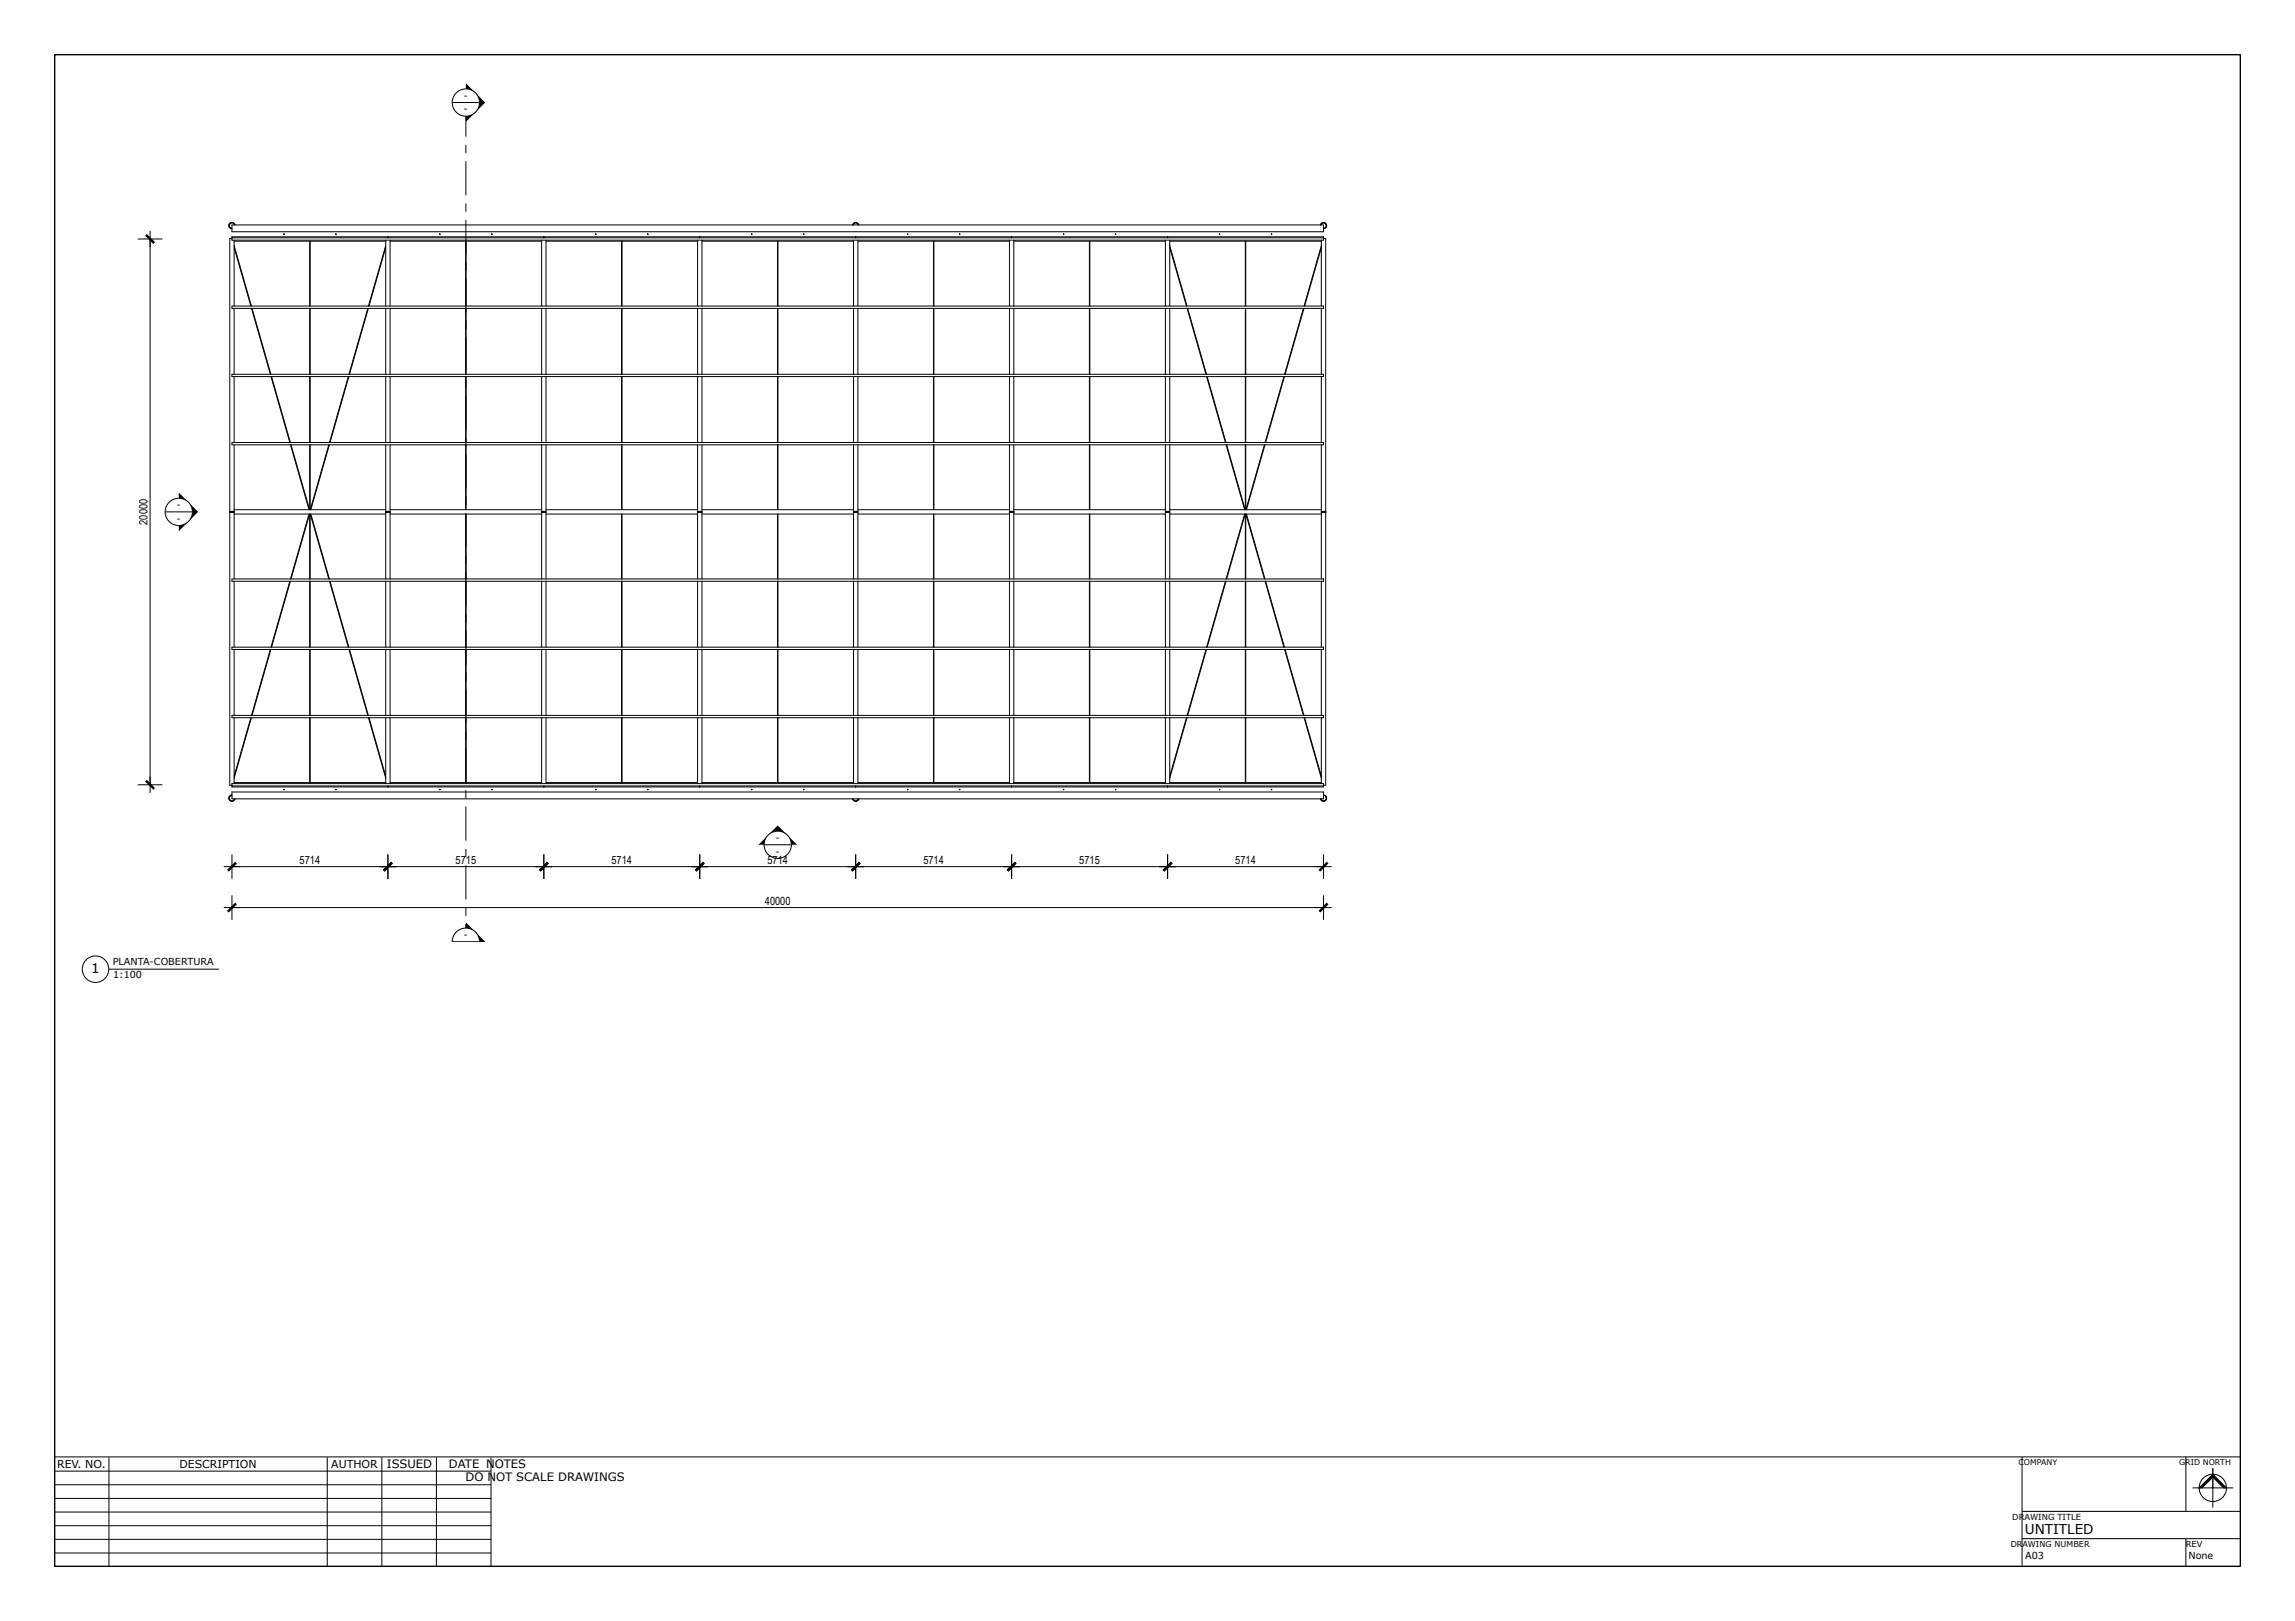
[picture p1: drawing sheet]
<svg xmlns="http://www.w3.org/2000/svg" width="841mm" height="594mm" viewBox="0 0 841 594" stroke-linecap="round" stroke-linejoin="round" font-family="sans-serif">
<defs><g id="words">
<g font-size="5">
<text x="33.4" y="356.6">1</text>
<text x="742" y="562">UNTITLED</text>
</g>
<g font-size="4.2">
<text x="141.8" y="537.8">ISSUED</text>
<text x="164.5" y="537.8">DATE NOTES</text>
<text x="170.6" y="542.8">DO NOT SCALE DRAWINGS</text>
</g>
<g font-size="4.1">
<text x="170.2" y="36.1">-</text>
<text x="170.2" y="41.1">-</text>
<text x="65" y="186.1">-</text>
<text x="65" y="191.1">-</text>
<text x="54" y="192.3" transform="rotate(-90 54 192.3)">20000</text>
<text x="284.4" y="308.1">-</text>
<text x="109.8" y="316.6">5714</text>
<text x="166.9" y="316.6">5715</text>
<text x="224.1" y="316.6">5714</text>
<text x="281.2" y="316.6">5714</text>
<text x="284.4" y="313.1">-</text>
<text x="338.4" y="316.6">5714</text>
<text x="395.5" y="316.6">5715</text>
<text x="452.7" y="316.6">5714</text>
<text x="280.3" y="331.6">40000</text>
<text x="170.2" y="343.6">-</text>
</g>
<g font-size="4">
<text x="20.9" y="537.8">REV. NO.</text>
<text x="65.7" y="537.8">DESCRIPTION</text>
<text x="121.4" y="537.8">AUTHOR</text>
</g>
<g font-size="3.5">
<text x="41.3" y="353.7">PLANTA-COBERTURA</text>
<text x="41.5" y="358.6">1:100</text>
<text x="742.1" y="571.1">A03</text>
<text x="802" y="571.1">None</text>
</g>
<g font-size="3.1">
<text x="737.4" y="557">DRAWING TITLE</text>
<text x="800.9" y="567">REV</text>
</g>
<text font-size="3" x="736.8" y="567">DRAWING NUMBER</text>
<g font-size="2.9">
<text x="739.6" y="536.7">COMPANY</text>
<text x="798.6" y="536.7">GRID NORTH</text>
</g>
</g></defs>
<path d="M20 20h801v554h-801zM810.9 538.1v7.1" fill="none" stroke="#000" stroke-width=".5"/>
<g fill="none" stroke="#000" stroke-width=".37">
<path d="M85 87.4h-.8v200.3h.8M85 86.8h400v1.2h-400zM85 87.1h400M85.8 88v24.2M85.8 88.4h55.5M113.5 88.4v23.8M113.7 88.4v23.8M141.3 88v24.2M142.1 86.8v.3M142.9 88v24.2M142.9 88.4h55.6M170.6 88.4v23.8"/>
<path d="M170.8 88.4v23.8M198.5 88v24.2M199.3 86.8v.3M200.1 88v24.2M200.1 88.4h55.5M227.8 88.4v23.8M227.9 88.4v23.8M255.6 88v24.2M256.4 86.8v.3M257.2 88v24.2M257.2 88.4h55.6M284.9 88.4v23.8"/>
<path d="M285.1 88.4v23.8M312.8 88v24.2M313.6 86.8v.3M314.4 88v24.2M314.4 88.4h55.5M342.1 88.4v23.8M342.2 88.4v23.8M369.9 88v24.2M370.7 86.8v.3M371.5 88v24.2M371.5 88.4h55.6M399.2 88.4v23.8"/>
<path d="M399.4 88.4v23.8M427.1 88v24.2M427.9 86.8v.3M428.7 88v24.2M428.7 88.4h55.5M456.3 88.4v23.8M456.5 88.4v23.8M484.2 88v24.2M485 87.4h.8v200.3h-.8M85 112.2h400v.8h-400zM85.8 113v24.1M113.5 113v24.1"/>
<path d="M113.7 113v24.1M141.3 113v24.1M142.9 113v24.1M170.6 113v24.1M170.8 113v24.1M198.5 113v24.1M200.1 113v24.1M227.8 113v24.1M227.9 113v24.1M255.6 113v24.1M257.2 113v24.1M284.9 113v24.1"/>
<path d="M285.1 113v24.1M312.8 113v24.1M314.4 113v24.1M342.1 113v24.1M342.2 113v24.1M369.9 113v24.1M371.5 113v24.1M399.2 113v24.1M399.4 113v24.1M427.1 113v24.1M428.7 113v24.1M456.3 113v24.1"/>
<path d="M456.5 113v24.1M484.2 113v24.1M85 137.1h400v.9h-400zM85.8 138v24.1M113.5 138v24.1M113.7 138v24.1M141.3 138v24.1M142.9 138v24.1M170.6 138v24.1M170.8 138v24.1M198.5 138v24.1M200.1 138v24.1"/>
<path d="M227.8 138v24.1M227.9 138v24.1M255.6 138v24.1M257.2 138v24.1M284.9 138v24.1M285.1 138v24.1M312.8 138v24.1M314.4 138v24.1M342.1 138v24.1M342.2 138v24.1M369.9 138v24.1M371.5 138v24.1"/>
<path d="M399.2 138v24.1M399.4 138v24.1M427.1 138v24.1M428.7 138v24.1M456.3 138v24.1M456.5 138v24.1M484.2 138v24.1M85 162.1h400v.9h-400zM85.8 163v24.4h-1.6M113.5 163v23.8M113.7 163v23.8M141.3 163v24.4h1.6v-24.4"/>
<path d="M170.6 163v23.8M170.8 163v23.8M198.5 163v24.4h1.6v-24.4M227.8 163v23.8M227.9 163v23.8M255.6 163v24.4h1.6v-24.4M284.9 163v23.8M285.1 163v23.8M312.8 163v24.4h1.6v-24.4M342.1 163v23.8M342.2 163v23.8M369.9 163v24.4h1.6v-24.4"/>
<path d="M399.2 163v23.8M399.4 163v23.8M427.1 163v24.4h1.6v-24.4M456.3 163v23.8M456.5 163v23.8M484.2 163v24.4h1.6M84.2 187.7h1.6v24.5M85 187.4v.3M85.8 188.4h55.5M85.8 186.8h55.5M113.5 188.4v23.8M113.7 188.4v23.8"/>
<path d="M142.1 187.4v.1M142.1 187.7h.1M142.2 187.4v.3M142.9 188.4h55.6M142.9 186.8h55.6M170.6 188.4v23.8M170.8 188.4v23.8M199.2 187.4v.3M199.3 187.4v.1M199.3 187.7h.1M200.1 188.4h55.5M200.1 186.8h55.5"/>
<path d="M227.8 188.4v23.8M227.9 188.4v23.8M256.4 187.4v.3M257.2 188.4h55.6M257.2 186.8h55.6M284.9 188.4v23.8M285.1 188.4v23.8M313.5 187.4v.1M313.5 187.7h.1M313.6 187.4v.3M314.4 188.4h55.5M314.4 186.8h55.5"/>
<path d="M342.1 188.4v23.8M342.2 188.4v23.8M370.7 187.4v.1M370.7 187.7h.1M370.8 187.4v.3M371.5 188.4h55.6M371.5 186.8h55.6M399.2 188.4v23.8M399.4 188.4v23.8M427.8 187.4v.3M427.9 187.4v.1M427.9 187.7h.1"/>
<path d="M428.7 188.4h55.5M428.7 186.8h55.5M456.3 188.4v23.8M456.5 188.4v23.8M485 187.4v.3M485.8 187.7h-1.6v24.5M85 212.2h400v.8h-400zM85.8 213v24.1M113.5 213v24.1M113.7 213v24.1M141.3 212.2v-24.5h1.6v24.5M141.3 213v24.1"/>
<path d="M142.9 213v24.1M170.6 213v24.1M170.8 213v24.1M198.5 212.2v-24.5h1.6v24.5M198.5 213v24.1M200.1 213v24.1M227.8 213v24.1M227.9 213v24.1M255.6 212.2v-24.5h1.6v24.5M255.6 213v24.1M257.2 213v24.1M284.9 213v24.1"/>
<path d="M285.1 213v24.1M312.8 212.2v-24.5h1.6v24.5M312.8 213v24.1M314.4 213v24.1M342.1 213v24.1M342.2 213v24.1M369.9 212.2v-24.5h1.6v24.5M369.9 213v24.1M371.5 213v24.1M399.2 213v24.1M399.4 213v24.1M427.1 212.2v-24.5h1.6v24.5"/>
<path d="M427.1 213v24.1M428.7 213v24.1M456.3 213v24.1M456.5 213v24.1M484.2 213v24.1M85 237.1h400v.9h-400zM85.8 238v24.1M113.5 238v24.1M113.7 238v24.1M141.3 238v24.1M142.9 238v24.1M170.6 238v24.1"/>
<path d="M170.8 238v24.1M198.5 238v24.1M200.1 238v24.1M227.8 238v24.1M227.9 238v24.1M255.6 238v24.1M257.2 238v24.1M284.9 238v24.1M285.1 238v24.1M312.8 238v24.1M314.4 238v24.1M342.1 238v24.1"/>
<path d="M342.2 238v24.1M369.9 238v24.1M371.5 238v24.1M399.2 238v24.1M399.4 238v24.1M427.1 238v24.1M428.7 238v24.1M456.3 238v24.1M456.5 238v24.1M484.2 238v24.1M85 262.1h400v.9h-400zM85.8 263v24.2"/>
<path d="M113.5 263v23.8M113.7 263v23.8M141.3 263v24.2M142.9 263v24.2M170.6 263v23.8M170.8 263v23.8M198.5 263v24.2M200.1 263v24.2M227.8 263v23.8M227.9 263v23.8M255.6 263v24.2M257.2 263v24.2"/>
<path d="M284.9 263v23.8M285.1 263v23.8M312.8 263v24.2M314.4 263v24.2M342.1 263v23.8M342.2 263v23.8M369.9 263v24.2M371.5 263v24.2M399.2 263v23.8M399.4 263v23.8M427.1 263v24.2M428.7 263v24.2"/>
<path d="M456.3 263v23.8M456.5 263v23.8M484.2 263v24.2M84.9 291.3h.1M85 287.2h400v1.2h-400zM85 288h400M85.8 286.8h55.5M142.1 288v.4M142.9 286.8h55.6M199.3 288v.4M200.1 286.8h55.5M256.4 288v.4"/>
<path d="M257.2 286.8h55.6M313.6 288v.4M314.4 286.8h55.5M370.7 288v.4M371.5 286.8h55.6M427.9 288v.4M428.7 286.8h55.5M19.8 539.1h160.1M20 533.9h801M39.9 534.1v40.1M119.9 534.1v40.1M139.9 534.1v40"/>
<path d="M159.9 534.1v40.1M179.9 534.1v40.1M741 533.8v39.9M801 533.8v20.2M19.8 544.1h160.1M19.8 549.1h160.1M19.8 554.1h160.1M19.8 559.1h160.1M741 553.8h80M803.6 545.2h14.6M810.9 545.2v7.1zM19.8 564.1h160.1"/>
<path d="M19.8 569.1h160.1M741 563.8h80M801 563.8v10.2"/>
<circle cx="810.9" cy="545.2" r="5"/>
</g>
<path d="M805.9 545.2l5-5 5 5h-1.1l-3.9-3.9-4 3.9z" fill="#000" stroke="#000" stroke-width=".37"/>
<g fill="#fff" stroke="#000" stroke-width=".37">
<path d="M84.6 291.4l.3-.1z"/>
<path d="M84.3 291.5l.3-.1z"/>
<path d="M84.1 291.7l.2-.2z"/>
<path d="M84.1 291.7l-.1 .2z"/>
<path d="M84 291.9l-.1 .3z"/>
<path d="M83.9 292.2l-.1 .3z"/>
<path d="M83.8 292.5l.1 .3z"/>
<path d="M83.9 292.8l.1 .2z"/>
<path d="M84 293l.1 .2z"/>
<path d="M84.1 293.2l.2 .2z"/>
<path d="M84.3 293.4l.3 .1z"/>
<path d="M84.6 293.5l.3 .1z"/>
</g>
<path d="M84.9 293.6h.2" fill="none" stroke="#000" stroke-width=".37"/>
<g fill="#fff" stroke="#000" stroke-width=".37">
<path d="M85.1 293.6l.3-.1z"/>
<path d="M85.4 293.5l.3-.1z"/>
<path d="M85.7 293.4l.2-.2z"/>
<path d="M86 293l-.1 .2z"/>
<path d="M86.1 292.8l-.1 .2z"/>
</g>
<path d="M84.9 291.5h.1" fill="none" stroke="#000" stroke-width=".37"/>
<g fill="#fff" stroke="#000" stroke-width=".37">
<path d="M84.6 291.5h.3z"/>
<path d="M84.4 291.7l.2-.2z"/>
<path d="M84.3 291.8l.1-.1z"/>
<path d="M84.3 291.8l-.2 .2z"/>
<path d="M84.1 292l-.1 .2z"/>
<path d="M84 292.2v.3z"/>
<path d="M84 292.5v.2z"/>
<path d="M84 292.7l.1 .2z"/>
<path d="M84.1 292.9l.2 .2z"/>
<path d="M84.3 293.1l.1 .2z"/>
<path d="M84.4 293.3l.2 .1z"/>
<path d="M84.6 293.4l.3 .1z"/>
</g>
<path d="M84.9 293.5h.2" fill="none" stroke="#000" stroke-width=".37"/>
<g fill="#fff" stroke="#000" stroke-width=".37">
<path d="M85.1 293.5l.3-.1z"/>
<path d="M85.4 293.4l.2-.1z"/>
<path d="M85.6 293.3l.1-.2z"/>
<path d="M85.9 292.9l-.2 .2z"/>
<path d="M86 292.7l-.1 .2z"/>
<path d="M86 82.1l.1 .3z"/>
<path d="M85.9 81.9l.1 .2z"/>
<path d="M85.7 81.7l.2 .2z"/>
<path d="M85.4 81.6l.3 .1z"/>
<path d="M85.1 81.5l.3 .1z"/>
</g>
<path d="M84.9 81.5h.2" fill="none" stroke="#000" stroke-width=".37"/>
<g fill="#fff" stroke="#000" stroke-width=".37">
<path d="M84.6 81.6l.3-.1z"/>
<path d="M84.3 81.7l.3-.1z"/>
<path d="M84.1 81.9l.2-.2z"/>
<path d="M84.1 81.9l-.1 .2z"/>
<path d="M84 82.1l-.1 .3z"/>
<path d="M83.9 82.4l-.1 .3z"/>
<path d="M83.8 82.7l.1 .2z"/>
<path d="M83.9 82.9l.1 .3z"/>
<path d="M84 83.2l.1 .2z"/>
<path d="M84.1 83.4l.2 .2z"/>
<path d="M84.3 83.6l.3 .2z"/>
<path d="M84.6 83.8h.3z"/>
</g>
<path d="M84.9 83.8h.1M85 82.4h400v2.5h-400zM85 290.2h400v2.5h-400z" fill="none" stroke="#000" stroke-width=".37"/>
<g fill="#fff" stroke="#000" stroke-width=".37">
<path d="M85.9 82.2l.1 .2z"/>
<path d="M85.7 82l.2 .2z"/>
<path d="M85.6 81.9l.1 .1z"/>
<path d="M85.4 81.7l.2 .2z"/>
<path d="M85.1 81.7h.3z"/>
</g>
<path d="M84.9 81.7h.2" fill="none" stroke="#000" stroke-width=".37"/>
<g fill="#fff" stroke="#000" stroke-width=".37">
<path d="M84.6 81.7h.3z"/>
<path d="M84.4 81.9l.2-.2z"/>
<path d="M84.3 82l.1-.1z"/>
<path d="M84.3 82l-.2 .2z"/>
<path d="M84.1 82.2l-.1 .2z"/>
<path d="M84 82.4v.3z"/>
<path d="M84 82.7v.2z"/>
<path d="M84 82.9l.1 .2z"/>
<path d="M84.1 83.1l.2 .2z"/>
<path d="M84.3 83.3l.1 .2z"/>
<path d="M84.4 83.5l.2 .1z"/>
<path d="M84.6 83.6l.3 .1z"/>
</g>
<path d="M84.9 83.7h.1" fill="none" stroke="#000" stroke-width=".37"/>
<g fill="#fff" stroke="#000" stroke-width=".37">
<path d="M312.6 292.7l.1 .2z"/>
<path d="M312.7 292.9l.1 .2z"/>
<path d="M312.8 293.1l.2 .2z"/>
<path d="M313 293.3l.2 .1z"/>
<path d="M313.2 293.4l.3 .1z"/>
</g>
<path d="M313.5 293.5h.2" fill="none" stroke="#000" stroke-width=".37"/>
<g fill="#fff" stroke="#000" stroke-width=".37">
<path d="M313.7 293.5l.2-.1z"/>
<path d="M313.9 293.4l.2-.1z"/>
<path d="M314.1 293.3l.2-.2z"/>
<path d="M314.5 292.9l-.2 .2z"/>
<path d="M314.5 292.7v.2z"/>
<path d="M312.5 292.8l.1 .2z"/>
<path d="M312.6 293l.1 .2z"/>
<path d="M312.7 293.2l.2 .2z"/>
<path d="M312.9 293.4l.3 .1z"/>
<path d="M313.2 293.5l.2 .1z"/>
</g>
<path d="M313.4 293.6h.3" fill="none" stroke="#000" stroke-width=".37"/>
<g fill="#fff" stroke="#000" stroke-width=".37">
<path d="M313.7 293.6l.3-.1z"/>
<path d="M314 293.5l.2-.1z"/>
<path d="M314.2 293.4l.2-.2z"/>
<path d="M314.6 293l-.2 .2z"/>
<path d="M314.7 292.8l-.1 .2z"/>
<path d="M314.6 82.1l.1 .3z"/>
<path d="M314.4 81.9l.2 .2z"/>
<path d="M314.2 81.7l.2 .2z"/>
<path d="M314 81.6l.2 .1z"/>
<path d="M313.7 81.5l.3 .1z"/>
</g>
<path d="M313.4 81.5h.3" fill="none" stroke="#000" stroke-width=".37"/>
<g fill="#fff" stroke="#000" stroke-width=".37">
<path d="M313.2 81.6l.2-.1z"/>
<path d="M312.9 81.7l.3-.1z"/>
<path d="M312.7 81.9l.2-.2z"/>
<path d="M312.7 81.9l-.1 .2z"/>
<path d="M312.6 82.1l-.1 .3z"/>
<path d="M486.1 292.2v.3z"/>
<path d="M486 291.9l.1 .3z"/>
<path d="M485.9 291.7l.1 .2z"/>
<path d="M485.7 291.5l.2 .2z"/>
<path d="M485.4 291.4l.3 .1z"/>
<path d="M485.1 291.3l.3 .1z"/>
</g>
<path d="M485 291.3h.1" fill="none" stroke="#000" stroke-width=".37"/>
<g fill="#fff" stroke="#000" stroke-width=".37">
<path d="M483.9 292.8l.1 .2z"/>
<path d="M484 293l.1 .2z"/>
<path d="M484.1 293.2l.2 .2z"/>
<path d="M484.3 293.4l.3 .1z"/>
<path d="M484.6 293.5l.3 .1z"/>
</g>
<path d="M484.9 293.6h.2" fill="none" stroke="#000" stroke-width=".37"/>
<g fill="#fff" stroke="#000" stroke-width=".37">
<path d="M485.1 293.6l.3-.1z"/>
<path d="M485.4 293.5l.3-.1z"/>
<path d="M485.7 293.4l.2-.2z"/>
<path d="M486 293l-.1 .2z"/>
<path d="M486.1 292.8l-.1 .2z"/>
<path d="M486.1 292.5v.3z"/>
<path d="M314.5 82.2v.2z"/>
<path d="M314.3 82l.2 .2z"/>
<path d="M314.1 81.9l.2 .1z"/>
<path d="M313.9 81.7l.2 .2z"/>
<path d="M313.7 81.7h.2z"/>
</g>
<path d="M313.5 81.7h.2" fill="none" stroke="#000" stroke-width=".37"/>
<g fill="#fff" stroke="#000" stroke-width=".37">
<path d="M313.2 81.7h.3z"/>
<path d="M313 81.9l.2-.2z"/>
<path d="M312.8 82l.2-.1z"/>
<path d="M312.8 82l-.1 .2z"/>
<path d="M312.7 82.2l-.1 .2z"/>
<path d="M486 292.2v.3z"/>
<path d="M485.9 292l.1 .2z"/>
<path d="M485.7 291.8l.2 .2z"/>
<path d="M485.6 291.7l.1 .1z"/>
<path d="M485.4 291.5l.2 .2z"/>
<path d="M485.1 291.5h.3z"/>
</g>
<path d="M485 291.5h.1" fill="none" stroke="#000" stroke-width=".37"/>
<g fill="#fff" stroke="#000" stroke-width=".37">
<path d="M484 292.7l.1 .2z"/>
<path d="M484.1 292.9l.2 .2z"/>
<path d="M484.3 293.1l.1 .2z"/>
<path d="M484.4 293.3l.2 .1z"/>
<path d="M484.6 293.4l.3 .1z"/>
</g>
<path d="M484.9 293.5h.2" fill="none" stroke="#000" stroke-width=".37"/>
<g fill="#fff" stroke="#000" stroke-width=".37">
<path d="M485.1 293.5l.3-.1z"/>
<path d="M485.4 293.4l.2-.1z"/>
<path d="M485.6 293.3l.1-.2z"/>
<path d="M485.9 292.9l-.2 .2z"/>
<path d="M486 292.7l-.1 .2z"/>
<path d="M486 292.5v.2z"/>
<path d="M486.1 82.4v.3z"/>
<path d="M486 82.1l.1 .3z"/>
<path d="M485.9 81.9l.1 .2z"/>
<path d="M485.7 81.7l.2 .2z"/>
<path d="M485.4 81.6l.3 .1z"/>
<path d="M485.1 81.5l.3 .1z"/>
</g>
<path d="M484.9 81.5h.2" fill="none" stroke="#000" stroke-width=".37"/>
<g fill="#fff" stroke="#000" stroke-width=".37">
<path d="M484.6 81.6l.3-.1z"/>
<path d="M484.3 81.7l.3-.1z"/>
<path d="M484.1 81.9l.2-.2z"/>
<path d="M484.1 81.9l-.1 .2z"/>
<path d="M484 82.1l-.1 .3z"/>
</g>
<path d="M485 83.8h.1" fill="none" stroke="#000" stroke-width=".37"/>
<g fill="#fff" stroke="#000" stroke-width=".37">
<path d="M485.1 83.8h.3z"/>
<path d="M485.4 83.8l.3-.2z"/>
<path d="M485.7 83.6l.2-.2z"/>
<path d="M486 83.2l-.1 .2z"/>
<path d="M486.1 82.9l-.1 .3z"/>
<path d="M486.1 82.7v.2z"/>
<path d="M486 82.4v.3z"/>
<path d="M485.9 82.2l.1 .2z"/>
<path d="M485.7 82l.2 .2z"/>
<path d="M485.6 81.9l.1 .1z"/>
<path d="M485.4 81.7l.2 .2z"/>
<path d="M485.1 81.7h.3z"/>
</g>
<path d="M484.9 81.7h.2" fill="none" stroke="#000" stroke-width=".37"/>
<g fill="#fff" stroke="#000" stroke-width=".37">
<path d="M484.6 81.7h.3z"/>
<path d="M484.4 81.9l.2-.2z"/>
<path d="M484.3 82l.1-.1z"/>
<path d="M484.3 82l-.2 .2z"/>
<path d="M484.1 82.2l-.1 .2z"/>
</g>
<path d="M485 83.7h.1" fill="none" stroke="#000" stroke-width=".37"/>
<g fill="#fff" stroke="#000" stroke-width=".37">
<path d="M485.1 83.7l.3-.1z"/>
<path d="M485.4 83.6l.2-.1z"/>
<path d="M485.6 83.5l.1-.2z"/>
<path d="M485.9 83.1l-.2 .2z"/>
<path d="M486 82.9l-.1 .2z"/>
<path d="M486 82.7v.2z"/>
</g>
<path d="M104 289.4h.1" fill="none" stroke="#000" stroke-width=".37"/>
<path d="M104 289.3h.1" fill="none" stroke="#000" stroke-width=".37"/>
<path d="M104 85.9h.1" fill="none" stroke="#000" stroke-width=".37"/>
<path d="M104 85.8h.1" fill="none" stroke="#000" stroke-width=".37"/>
<path d="M123.1 289.4h.1" fill="none" stroke="#000" stroke-width=".37"/>
<path d="M123.1 289.3h.1" fill="none" stroke="#000" stroke-width=".37"/>
<path d="M123.1 85.9h.1" fill="none" stroke="#000" stroke-width=".37"/>
<path d="M123.1 85.8h.1" fill="none" stroke="#000" stroke-width=".37"/>
<path d="M161.2 289.4h.1" fill="none" stroke="#000" stroke-width=".37"/>
<path d="M161.2 289.3h.1" fill="none" stroke="#000" stroke-width=".37"/>
<path d="M161.2 85.9h.1" fill="none" stroke="#000" stroke-width=".37"/>
<path d="M161.2 85.8h.1" fill="none" stroke="#000" stroke-width=".37"/>
<path d="M180.2 85.9h.1" fill="none" stroke="#000" stroke-width=".37"/>
<path d="M180.2 85.8h.1" fill="none" stroke="#000" stroke-width=".37"/>
<path d="M180.2 289.4h.1" fill="none" stroke="#000" stroke-width=".37"/>
<path d="M180.2 289.3h.1" fill="none" stroke="#000" stroke-width=".37"/>
<path d="M218.3 289.4h.1" fill="none" stroke="#000" stroke-width=".37"/>
<path d="M218.3 289.3h.1" fill="none" stroke="#000" stroke-width=".37"/>
<path d="M218.3 85.9h.1" fill="none" stroke="#000" stroke-width=".37"/>
<path d="M218.3 85.8h.1" fill="none" stroke="#000" stroke-width=".37"/>
<path d="M237.3 289.4h.1" fill="none" stroke="#000" stroke-width=".37"/>
<path d="M237.3 289.3h.1" fill="none" stroke="#000" stroke-width=".37"/>
<path d="M237.3 85.9h.1" fill="none" stroke="#000" stroke-width=".37"/>
<path d="M237.3 85.8h.1" fill="none" stroke="#000" stroke-width=".37"/>
<path d="M275.4 289.4h.1" fill="none" stroke="#000" stroke-width=".37"/>
<path d="M275.4 289.3h.1" fill="none" stroke="#000" stroke-width=".37"/>
<path d="M275.4 85.9h.1" fill="none" stroke="#000" stroke-width=".37"/>
<path d="M275.4 85.8h.1" fill="none" stroke="#000" stroke-width=".37"/>
<path d="M332.6 289.4h.1" fill="none" stroke="#000" stroke-width=".37"/>
<path d="M332.6 289.3h.1" fill="none" stroke="#000" stroke-width=".37"/>
<path d="M294.5 85.9h.1" fill="none" stroke="#000" stroke-width=".37"/>
<path d="M294.5 85.8h.1" fill="none" stroke="#000" stroke-width=".37"/>
<path d="M294.5 289.4h.1" fill="none" stroke="#000" stroke-width=".37"/>
<path d="M294.5 289.3h.1" fill="none" stroke="#000" stroke-width=".37"/>
<path d="M332.6 85.9h.1" fill="none" stroke="#000" stroke-width=".37"/>
<path d="M332.6 85.8h.1" fill="none" stroke="#000" stroke-width=".37"/>
<path d="M351.6 289.4h.1" fill="none" stroke="#000" stroke-width=".37"/>
<path d="M351.6 289.3h.1" fill="none" stroke="#000" stroke-width=".37"/>
<path d="M351.6 85.9h.1" fill="none" stroke="#000" stroke-width=".37"/>
<path d="M351.6 85.8h.1" fill="none" stroke="#000" stroke-width=".37"/>
<path d="M389.7 289.4h.1" fill="none" stroke="#000" stroke-width=".37"/>
<path d="M389.7 289.3h.1" fill="none" stroke="#000" stroke-width=".37"/>
<path d="M389.7 85.9h.1" fill="none" stroke="#000" stroke-width=".37"/>
<path d="M389.7 85.8h.1" fill="none" stroke="#000" stroke-width=".37"/>
<path d="M408.8 289.4h.1" fill="none" stroke="#000" stroke-width=".37"/>
<path d="M408.8 289.3h.1" fill="none" stroke="#000" stroke-width=".37"/>
<path d="M408.8 85.9h.1" fill="none" stroke="#000" stroke-width=".37"/>
<path d="M408.8 85.8h.1" fill="none" stroke="#000" stroke-width=".37"/>
<path d="M446.9 289.4h.1" fill="none" stroke="#000" stroke-width=".37"/>
<path d="M446.9 289.3h.1" fill="none" stroke="#000" stroke-width=".37"/>
<path d="M465.9 85.9h.1" fill="none" stroke="#000" stroke-width=".37"/>
<path d="M465.9 85.8h.1" fill="none" stroke="#000" stroke-width=".37"/>
<g fill="#fff" stroke="#000" stroke-width=".37">
<path d="M463.3 163l-6.7 23.8z"/>
<path d="M470.5 138l-6.9 24.1z"/>
<path d="M477.6 113l-6.9 24.1z"/>
<path d="M484.2 90l-6.3 22.2z"/>
<path d="M456.1 188.4l-6.8 23.8z"/>
<path d="M449.1 213l-6.9 24.1z"/>
<path d="M441.9 238l-6.9 24.1z"/>
<path d="M434.8 263l-6.1 21.4z"/>
<path d="M435 263l-6.3 22.1z"/>
<path d="M442.1 238l-6.9 24.1z"/>
<path d="M449.3 213l-6.9 24.1z"/>
<path d="M456.3 188.4l-6.8 23.8z"/>
<path d="M463.6 163l-6.8 23.8z"/>
<path d="M470.7 138l-6.9 24.1z"/>
<path d="M477.8 113l-6.9 24.1z"/>
<path d="M484.2 90.7l-6.1 21.5z"/>
<path d="M106.4 163l6.8 23.8z"/>
<path d="M99.3 138l6.9 24.1z"/>
<path d="M92.2 113l6.9 24.1z"/>
<path d="M85.8 90.7l6.1 21.5z"/>
<path d="M113.7 188.4l6.8 23.8z"/>
<path d="M120.7 213l6.9 24.1z"/>
<path d="M127.9 238l6.9 24.1z"/>
<path d="M135 263l6.3 22.1z"/>
<path d="M135.2 263l6.1 21.4z"/>
<path d="M128.1 238l6.9 24.1z"/>
<path d="M120.9 213l6.9 24.1z"/>
<path d="M113.9 188.4l6.8 23.8z"/>
<path d="M106.7 163l6.7 23.8z"/>
<path d="M99.5 138l6.9 24.1z"/>
<path d="M92.4 113l6.9 24.1z"/>
<path d="M85.8 90l6.3 22.2z"/>
<path d="M120.5 163l-6.8 23.8z"/>
<path d="M127.6 138l-6.9 24.1z"/>
<path d="M134.8 113l-6.9 24.1z"/>
<path d="M141.3 90l-6.3 22.2z"/>
<path d="M113.2 188.4l-6.8 23.8z"/>
<path d="M106.2 213l-6.9 24.1z"/>
<path d="M99.1 238l-6.9 24.1z"/>
<path d="M91.9 263l-6.1 21.4z"/>
<path d="M92.1 263l-6.3 22.1z"/>
<path d="M99.3 238l-6.9 24.1z"/>
<path d="M106.4 213l-6.9 24.1z"/>
<path d="M113.4 188.4l-6.7 23.8z"/>
<path d="M120.7 163l-6.8 23.8z"/>
<path d="M127.8 138l-6.9 24.1z"/>
<path d="M135 113l-6.9 24.1z"/>
<path d="M141.3 90.7l-6.1 21.5z"/>
<path d="M449.3 163l6.8 23.8z"/>
<path d="M442.2 138l6.9 24.1z"/>
<path d="M435 113l6.9 24.1z"/>
<path d="M428.7 90.7l6.1 21.5z"/>
<path d="M456.6 188.4l6.7 23.8z"/>
<path d="M463.6 213l6.9 24.1z"/>
<path d="M470.7 238l6.9 24.1z"/>
<path d="M477.9 263l6.3 22.1z"/>
<path d="M478.1 263l6.1 21.4z"/>
<path d="M470.9 238l6.9 24.1z"/>
<path d="M463.8 213l6.9 24.1z"/>
<path d="M456.8 188.4l6.8 23.8z"/>
<path d="M449.5 163l6.8 23.8z"/>
<path d="M442.4 138l6.9 24.1z"/>
<path d="M435.2 113l6.9 24.1z"/>
<path d="M428.7 90l6.3 22.2z"/>
</g>
<path d="M446.9 85.9h.1" fill="none" stroke="#000" stroke-width=".37"/>
<path d="M446.9 85.8h.1" fill="none" stroke="#000" stroke-width=".37"/>
<path d="M465.9 289.4h.1" fill="none" stroke="#000" stroke-width=".37"/>
<path d="M465.9 289.3h.1" fill="none" stroke="#000" stroke-width=".37"/>
<path d="M277.9 309.6l7.1-7.1 7.1 7.1z" fill="#000"/>
<circle cx="285" cy="309.6" r="5" fill="#fff" stroke="#000" stroke-width=".37"/>
<path d="M280 309.6h10" fill="none" stroke="#000" stroke-width=".37"/>
<path d="M65.5 180.5l7.1 7.1-7.1 7z" fill="#000"/>
<circle cx="65.5" cy="187.6" r="5" fill="#fff" stroke="#000" stroke-width=".37"/>
<path d="M60.5 187.6h10" fill="none" stroke="#000" stroke-width=".37"/>
<path d="M170.7 37.6v307.5" fill="none" stroke="#000" stroke-width=".37" stroke-dasharray="12.5 3 3 3" stroke-linecap="butt"/>
<path d="M170.7 30.5l7.1 7.1-7.1 7z" fill="#000"/>
<circle cx="170.7" cy="37.6" r="5" fill="#fff" stroke="#000" stroke-width=".37"/>
<path d="M165.7 37.6h10" fill="none" stroke="#000" stroke-width=".37"/>
<path d="M170.7 338l7.1 7.1-7.1 .1z" fill="#000"/>
<path d="M166.9 341.9a4.9 4.9 0 0 1 5.6-1.5 4.9 4.9 0 0 1 3.1 4.8l-9.9-.1a5 5 0 0 1 1.2-3.2z" fill="#fff" stroke="#000" stroke-width=".37"/>
<g fill="none" stroke="#000" stroke-width=".37">
<path d="M50.5 87.6h9M55 84.6v206M50.5 287.6h9M82 317.6h406M85 313.1v9M142.1 313.1v9M199.3 313.1v9M256.4 313.1v9M313.6 313.1v9M370.7 313.1v9M427.9 313.1v9M485 313.1v9"/>
<path d="M82 332.6h406M85 328.1v9M485 328.1v9M39.9 355.1h40.3M165.7 345.1h10"/>
<circle cx="35" cy="355.1" r="4.9"/>
</g>
<path d="M53.5 86.1l3 3M53.5 286.1l3 3M86.5 316.1l-3 3M143.6 316.1l-3 3M200.8 316.1l-3 3M257.9 316.1l-3 3M315.1 316.1l-3 3M372.2 316.1l-3 3M429.4 316.1l-3 3M486.5 316.1l-3 3M86.5 331.1l-3 3M486.5 331.1l-3 3" fill="none" stroke="#000" stroke-width=".9" stroke-linecap="butt"/>
<use href="#words"/>
</svg>
